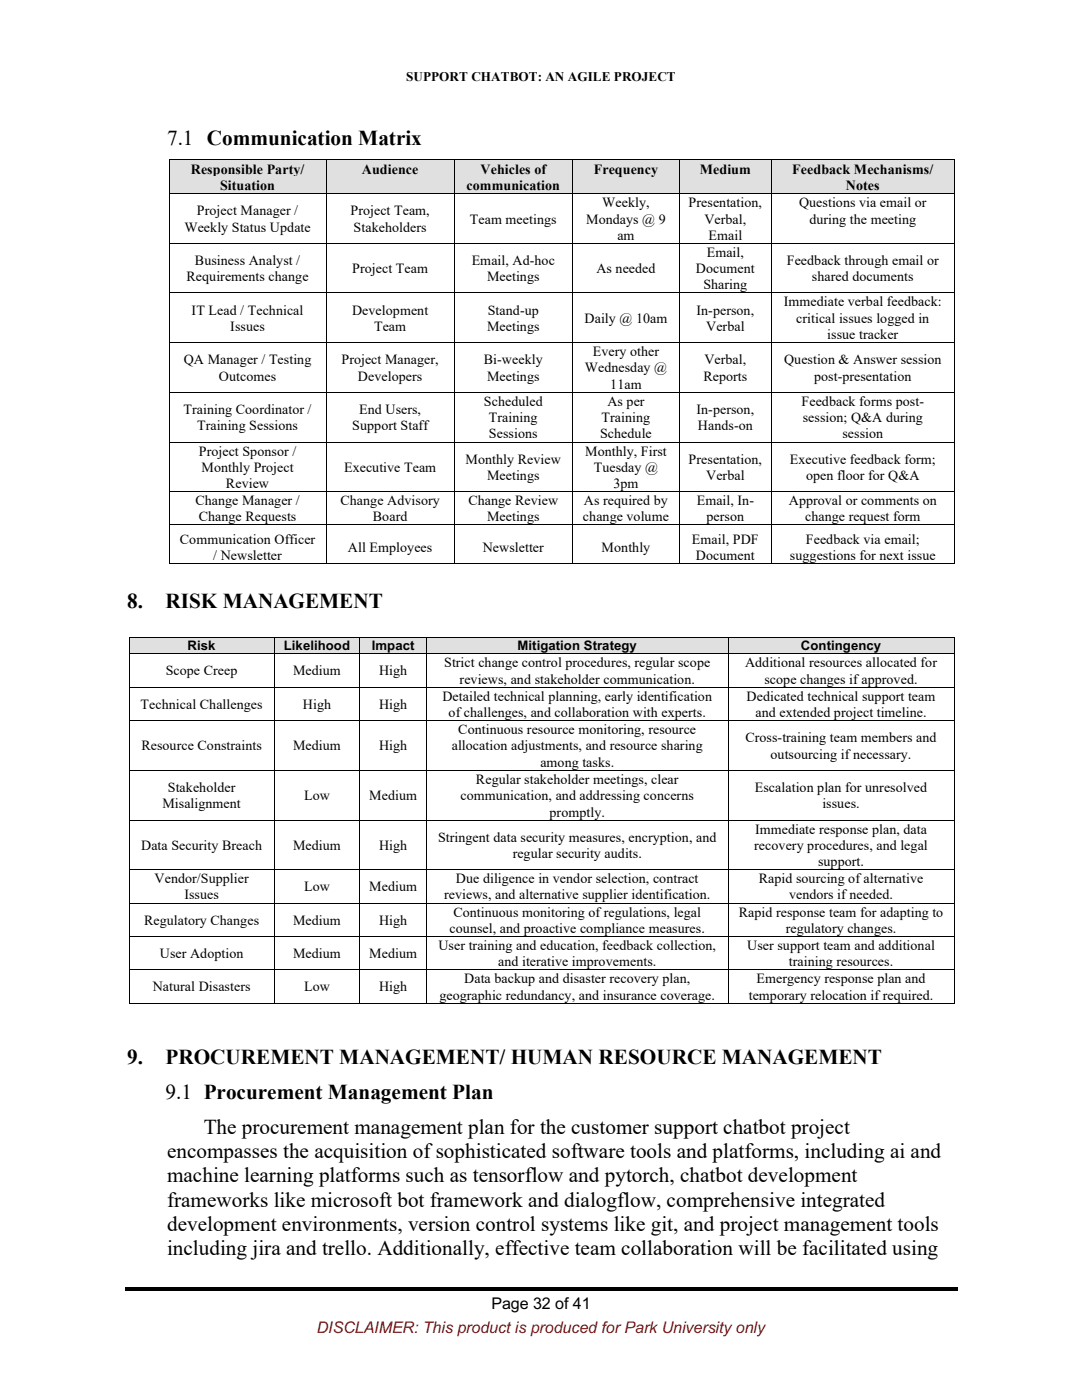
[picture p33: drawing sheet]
<svg xmlns="http://www.w3.org/2000/svg" width="216mm" height="279mm" viewBox="0 0 216 279" stroke-linecap="round" stroke-linejoin="round" font-family="sans-serif">
<defs><g id="words">
<g font-size="4.2">
<text x="33.3" y="28.9">7.1 Communication Matrix</text>
<text x="25.4" y="121.3">8.</text>
<text x="33" y="121.3">RISK MANAGEMENT</text>
<text x="25.4" y="212.3">9.</text>
<text x="33" y="212.3">PROCUREMENT MANAGEMENT/ HUMAN RESOURCE MANAGEMENT</text>
<text x="33" y="219.3">9.1 Procurement Management Plan</text>
<text x="40.6" y="226.2">The procurement management plan for the customer support chatbot project</text>
<text x="33.3" y="231.1">encompasses the acquisition of sophisticated software tools and platforms, including ai and</text>
<text x="33.3" y="236">machine learning platforms such as tensorflow and pytorch, chatbot development</text>
<text x="33.3" y="240.8">frameworks like microsoft bot framework and dialogflow, comprehensive integrated</text>
<text x="33.3" y="245.7">development environments, version control systems like git, and project management tools</text>
<text x="33.3" y="250.5">including jira and trello. Additionally, effective team collaboration will be facilitated using</text>
</g>
<text font-size="3.2" x="98.1" y="261.3">Page 32 of 41</text>
<text font-size="3.2" fill="#f00" x="63.2" y="266">DISCLAIMER: This product is produced for Park University only</text>
<g font-size="2.8">
<text x="38.1" y="34.7">Responsible Party/</text>
<text x="72.2" y="34.7">Audience</text>
<text x="95.9" y="34.7">Vehicles of</text>
<text x="118.5" y="34.7">Frequency</text>
<text x="139.6" y="34.7">Medium</text>
<text x="158.1" y="34.7">Feedback Mechanisms/</text>
<text x="43.9" y="37.9">Situation</text>
<text x="93.1" y="37.9">communication</text>
<text x="120.2" y="41.3">Weekly,</text>
<text x="137.4" y="41.3">Presentation,</text>
<text x="159.4" y="41.3">Questions via email or</text>
<text x="168.8" y="37.9">Notes</text>
<text x="36.8" y="46.2">Weekly Status Update</text>
<text x="39.3" y="42.9">Project Manager /</text>
<text x="69.9" y="42.9">Project Team,</text>
<text x="70.6" y="46.2">Stakeholders</text>
<text x="93.8" y="44.6">Team meetings</text>
<text x="116.9" y="44.6">Mondays @ 9</text>
<text x="123.2" y="47.8">am</text>
<text x="140.6" y="44.6">Verbal,</text>
<text x="141.4" y="47.8">Email</text>
<text x="161.5" y="44.6">during the meeting</text>
<text x="38.9" y="52.9">Business Analyst /</text>
<text x="94.1" y="52.9">Email, Ad-hoc</text>
<text x="141" y="51.2">Email,</text>
<text x="157" y="52.9">Feedback through email or</text>
<text x="37.2" y="56.1">Requirements change</text>
<text x="70.3" y="54.5">Project Team</text>
<text x="97.2" y="56.1">Meetings</text>
<text x="119" y="54.5">As needed</text>
<text x="138.9" y="54.5">Document</text>
<text x="140.4" y="57.7">Sharing</text>
<text x="162" y="56.1">shared documents</text>
<text x="38.2" y="62.8">IT Lead / Technical</text>
<text x="70.3" y="62.8">Development</text>
<text x="97.3" y="62.8">Stand-up</text>
<text x="116.6" y="64.4">Daily @ 10am</text>
<text x="139" y="62.8">In-person,</text>
<text x="156.4" y="61.1">Immediate verbal feedback:</text>
<text x="158.9" y="64.4">critical issues logged in</text>
<text x="46" y="66">Issues</text>
<text x="74.6" y="66">Team</text>
<text x="97.2" y="66">Meetings</text>
<text x="118.3" y="71.1">Every other</text>
<text x="140.9" y="66">Verbal</text>
<text x="165.1" y="67.6">issue tracker</text>
<text x="36.7" y="72.7">QA Manager / Testing</text>
<text x="43.7" y="75.9">Outcomes</text>
<text x="68.1" y="72.7">Project Manager,</text>
<text x="71.4" y="75.9">Developers</text>
<text x="96.5" y="72.7">Bi-weekly</text>
<text x="97.2" y="75.9">Meetings</text>
<text x="116.7" y="74.3">Wednesday @</text>
<text x="121.8" y="77.6">11am</text>
<text x="140.4" y="75.9">Reports</text>
<text x="140.6" y="72.7">Verbal,</text>
<text x="156.5" y="72.7">Question &amp; Answer session</text>
<text x="162.5" y="75.9">post-presentation</text>
<text x="36.6" y="82.6">Training Coordinator /</text>
<text x="71.7" y="82.6">End Users,</text>
<text x="96.5" y="81">Scheduled</text>
<text x="121.2" y="81">As per</text>
<text x="139" y="82.6">In-person,</text>
<text x="159.9" y="81">Feedback forms post-</text>
<text x="39.3" y="85.9">Training Sessions</text>
<text x="70.3" y="85.9">Support Staff</text>
<text x="97.6" y="87.5">Sessions</text>
<text x="97.6" y="84.2">Training</text>
<text x="119.7" y="87.5">Schedule</text>
<text x="120.1" y="84.2">Training</text>
<text x="139.3" y="85.9">Hands-on</text>
<text x="160.2" y="84.2">session; Q&amp;A during</text>
<text x="168.1" y="87.5">session</text>
<text x="39.7" y="90.9">Project Sponsor /</text>
<text x="40.2" y="94.1">Monthly Project</text>
<text x="68.6" y="94.1">Executive Team</text>
<text x="92.9" y="92.5">Monthly Review</text>
<text x="97.2" y="95.8">Meetings</text>
<text x="116.8" y="90.9">Monthly, First</text>
<text x="118.5" y="94.1">Tuesday @</text>
<text x="137.4" y="92.5">Presentation,</text>
<text x="140.9" y="95.8">Verbal</text>
<text x="157.6" y="92.5">Executive feedback form;</text>
<text x="160.8" y="95.8">open floor for Q&amp;A</text>
<text x="39" y="100.8">Change Manager /</text>
<text x="45.1" y="97.4">Review</text>
<text x="67.9" y="100.8">Change Advisory</text>
<text x="93.5" y="100.8">Change Review</text>
<text x="116.5" y="100.8">As required by</text>
<text x="122.4" y="97.4">3pm</text>
<text x="139" y="100.8">Email, In-</text>
<text x="157.4" y="100.8">Approval or comments on</text>
<text x="39.6" y="104.1">Change Requests</text>
<text x="74.4" y="104.1">Board</text>
<text x="97.2" y="104.1">Meetings</text>
<text x="116.3" y="104.1">change volume</text>
<text x="141" y="104.1">person</text>
<text x="160.7" y="104.1">change request form</text>
<text x="35.9" y="108.5">Communication Officer</text>
<text x="42.5" y="111.8">/ Newsletter</text>
<text x="69.4" y="110.2">All Employees</text>
<text x="96.3" y="110.2">Newsletter</text>
<text x="120.1" y="110.2">Monthly</text>
<text x="138.1" y="108.5">Email, PDF</text>
<text x="138.9" y="111.8">Document</text>
<text x="157.6" y="111.8">suggestions for next issue</text>
<text x="160.8" y="108.5">Feedback via email;</text>
<text x="33.1" y="134.8">Scope Creep</text>
<text x="58.5" y="134.8">Medium</text>
<text x="75.6" y="134.8">High</text>
<text x="88.6" y="133.2">Strict change control procedures, regular scope</text>
<text x="91.7" y="136.5">reviews, and stakeholder communication.</text>
<text x="148.7" y="133.2">Additional resources allocated for</text>
<text x="152.5" y="136.5">scope changes if approved.</text>
<text x="28.1" y="141.5">Technical Challenges</text>
<text x="60.4" y="141.5">High</text>
<text x="75.6" y="141.5">High</text>
<text x="88.3" y="139.9">Detailed technical planning, early identification</text>
<text x="89.5" y="143.1">of challenges, and collaboration with experts.</text>
<text x="149" y="139.9">Dedicated technical support team</text>
<text x="150.7" y="143.1">and extended project timeline.</text>
<text x="28.2" y="149.8">Resource Constraints</text>
<text x="58.5" y="149.8">Medium</text>
<text x="75.6" y="149.8">High</text>
<text x="90.1" y="149.8">allocation adjustments, and resource sharing</text>
<text x="91.4" y="146.6">Continuous resource monitoring, resource</text>
<text x="148.7" y="148.2">Cross-training team members and</text>
<text x="107.8" y="153">among tasks.</text>
<text x="153.8" y="151.4">outsourcing if necessary.</text>
<text x="32.4" y="161.3">Misalignment</text>
<text x="33.5" y="158.1">Stakeholder</text>
<text x="60.7" y="159.7">Low</text>
<text x="73.7" y="159.7">Medium</text>
<text x="91.9" y="159.7">communication, and addressing concerns</text>
<text x="95" y="156.5">Regular stakeholder meetings, clear</text>
<text x="150.6" y="158.1">Escalation plan for unresolved</text>
<text x="164.1" y="161.3">issues.</text>
<text x="87.4" y="168">Stringent data security measures, encryption, and</text>
<text x="109.7" y="163">promptly.</text>
<text x="150.7" y="166.4">Immediate response plan, data</text>
<text x="28.2" y="169.6">Data Security Breach</text>
<text x="58.5" y="169.6">Medium</text>
<text x="75.6" y="169.6">High</text>
<text x="102.3" y="171.2">regular security audits.</text>
<text x="150.5" y="169.6">recovery procedures, and legal</text>
<text x="163.2" y="172.9">support.</text>
<text x="30.8" y="176.3">Vendor/Supplier</text>
<text x="36.8" y="179.5">Issues</text>
<text x="60.7" y="177.9">Low</text>
<text x="73.7" y="177.9">Medium</text>
<text x="88.6" y="179.5">reviews, and alternative supplier identification.</text>
<text x="91" y="176.3">Due diligence in vendor selection, contract</text>
<text x="151.4" y="176.3">Rapid sourcing of alternative</text>
<text x="157.4" y="179.5">vendors if needed.</text>
<text x="28.8" y="184.6">Regulatory Changes</text>
<text x="58.5" y="184.6">Medium</text>
<text x="75.6" y="184.6">High</text>
<text x="90.5" y="183">Continuous monitoring of regulations, legal</text>
<text x="147.4" y="183">Rapid response team for adapting to</text>
<text x="31.9" y="191.3">User Adoption</text>
<text x="58.5" y="191.3">Medium</text>
<text x="73.7" y="191.3">Medium</text>
<text x="87.5" y="189.6">User training and education, feedback collection,</text>
<text x="89.7" y="186.2">counsel, and proactive compliance measures.</text>
<text x="149.1" y="189.6">User support team and additional</text>
<text x="156.8" y="186.2">regulatory changes.</text>
<text x="30.5" y="197.9">Natural Disasters</text>
<text x="60.7" y="197.9">Low</text>
<text x="75.6" y="197.9">High</text>
<text x="92.6" y="196.3">Data backup and disaster recovery plan,</text>
<text x="99.4" y="192.9">and iterative improvements.</text>
<text x="150.9" y="196.3">Emergency response plan and</text>
<text x="157.4" y="192.9">training resources.</text>
<text x="87.7" y="199.6">geographic redundancy, and insurance coverage.</text>
<text x="149.4" y="199.6">temporary relocation if required.</text>
</g>
<g font-size="2.6">
<text x="81" y="16.3">SUPPORT CHATBOT: AN AGILE PROJECT</text>
<text x="37.4" y="129.8">Risk</text>
<text x="56.6" y="129.8">Likelihood</text>
<text x="74.2" y="129.8">Impact</text>
<text x="103.3" y="129.8">Mitigation Strategy</text>
<text x="159.8" y="129.8">Contingency</text>
</g>
</g></defs>
<path d="M24.9 256.9h166.1v.7h-166.1z" fill="#000"/>
<g fill="#e0e0e0">
<path d="M33.9 32.1h31v6.4h-31z"/>
<path d="M35.6 32.1h27.6v3.2h-27.6z"/>
<path d="M35.6 35.3h27.6v3.2h-27.6z"/>
<path d="M65.2 32.1h25.4v6.4h-25.4z"/>
<path d="M67 32.1h21.7v3.2h-21.7z"/>
<path d="M90.8 32.1h23.3v6.4h-23.3z"/>
<path d="M92.5 32.1h19.9v3.2h-19.9z"/>
<path d="M92.5 35.3h19.9v3.2h-19.9z"/>
<path d="M114.3 32.1h21.2v6.4h-21.2z"/>
<path d="M116.2 32.1h17.4v3.2h-17.4z"/>
<path d="M135.6 32.1h18.3v6.4h-18.3z"/>
<path d="M137.4 32.1h14.7v3.2h-14.7z"/>
<path d="M154.1 32.1h36.2v6.4h-36.2z"/>
<path d="M155.9 32.1h32.6v3.2h-32.6z"/>
<path d="M155.9 35.3h32.6v3.2h-32.6z"/>
</g>
<g fill="#000">
<path d="M33.7 31.8h.2v.2h-.2zM33.7 38.5h.2v.2h-.2zM65 31.8h.2v.2h-.2zM65 38.5h.2v.2h-.2zM90.6 31.8h.2v.2h-.2zM90.6 38.5h.2v.2h-.2zM114.1 31.8h.2v.2h-.2zM114.1 38.5h.2v.2h-.2zM135.5 31.8h.1v.2h-.1zM135.5 38.5h.1v.2h-.1zM153.9 31.8h.2v.2h-.2zM153.9 38.5h.2v.2h-.2z"/>
<path d="M190.3 31.8h.2v.2h-.2zM190.3 38.5h.2v.2h-.2zM33.7 48.4h.2v.2h-.2zM33.7 58.3h.2v.2h-.2zM65 48.4h.2v.2h-.2zM65 58.3h.2v.2h-.2zM90.6 48.4h.2v.2h-.2zM90.6 58.3h.2v.2h-.2zM114.1 48.4h.2v.2h-.2zM114.1 58.3h.2v.2h-.2zM135.5 48.4h.1v.2h-.1zM135.5 58.3h.1v.2h-.1z"/>
<path d="M153.9 48.4h.2v.2h-.2zM153.9 58.3h.2v.2h-.2zM190.3 48.4h.2v.2h-.2zM190.3 58.3h.2v.2h-.2zM33.7 68.2h.2v.2h-.2zM33.7 78.1h.2v.2h-.2zM65 68.2h.2v.2h-.2zM65 78.1h.2v.2h-.2zM90.6 68.2h.2v.2h-.2zM90.6 78.1h.2v.2h-.2zM114.1 68.2h.2v.2h-.2zM114.1 78.1h.2v.2h-.2z"/>
<path d="M135.5 68.2h.1v.2h-.1zM135.5 78.1h.1v.2h-.1zM153.9 68.2h.2v.2h-.2zM153.9 78.1h.2v.2h-.2zM190.3 68.2h.2v.2h-.2zM190.3 78.1h.2v.2h-.2zM33.7 88.1h.2v.2h-.2zM33.7 98h.2v.2h-.2zM65 88.1h.2v.2h-.2zM65 98h.2v.2h-.2zM90.6 88.1h.2v.2h-.2zM90.6 98h.2v.2h-.2z"/>
<path d="M114.1 88.1h.2v.2h-.2zM114.1 98h.2v.2h-.2zM135.5 88.1h.1v.2h-.1zM135.5 98h.1v.2h-.1zM153.9 88.1h.2v.2h-.2zM153.9 98h.2v.2h-.2zM190.3 88.1h.2v.2h-.2zM190.3 98h.2v.2h-.2zM33.7 104.6h.2v.2h-.2zM33.7 112.4h.2v.2h-.2zM65 104.6h.2v.2h-.2zM65 112.4h.2v.2h-.2z"/>
<path d="M90.6 104.6h.2v.2h-.2zM90.6 112.4h.2v.2h-.2zM114.1 104.6h.2v.2h-.2zM114.1 112.4h.2v.2h-.2zM135.5 104.6h.1v.2h-.1zM135.5 112.4h.1v.2h-.1zM153.9 104.6h.2v.2h-.2zM153.9 112.4h.2v.2h-.2zM190.3 104.6h.2v.2h-.2zM190.3 112.4h.2v.2h-.2z"/>
</g>
<g fill="none" stroke="#000" stroke-width=".2">
<path d="M33.8 32v6.5M33.8 38.7v9.7M33.9 31.9h31.1M33.9 38.6h31.1M65.1 32v6.5M65.1 38.7v9.7M65.2 31.9h25.4M65.2 38.6h25.4M90.7 32v6.5M90.7 38.7v9.7M90.8 31.9h23.3M90.8 38.6h23.3"/>
<path d="M114.2 32v6.5M114.2 38.7v9.7M114.3 31.9h21.2M114.3 38.6h21.2M135.6 32v6.5M135.6 38.7v9.7M135.6 31.9h18.3M135.6 38.6h18.3M154 32v6.5M154 38.7v9.7M154.1 31.9h36.2M154.1 38.6h36.2"/>
<path d="M190.4 32v6.5M190.4 38.7v9.7M33.8 48.6v9.7M33.8 58.5v9.7M33.9 48.5h31.1M33.9 58.4h31.1M65.1 48.6v9.7M65.1 58.5v9.7M65.2 48.5h25.4M65.2 58.4h25.4M90.7 48.6v9.7M90.7 58.5v9.7"/>
<path d="M90.8 48.5h23.3M90.8 58.4h23.3M114.2 48.6v9.7M114.2 58.5v9.7M114.3 48.5h21.2M114.3 58.4h21.2M135.6 48.6v9.7M135.6 58.5v9.7M135.6 48.5h18.3M135.6 58.4h18.3M154 48.6v9.7M154 58.5v9.7"/>
<path d="M154.1 48.5h36.2M154.1 58.4h36.2M190.4 48.6v9.7M190.4 58.5v9.7M33.8 68.4v9.7M33.8 78.3v9.8M33.9 68.3h31.1M33.9 78.2h31.1M65.1 68.4v9.7M65.1 78.3v9.8M65.2 68.3h25.4M65.2 78.2h25.4"/>
<path d="M90.7 68.4v9.7M90.7 78.3v9.8M90.8 68.3h23.3M90.8 78.2h23.3M114.2 68.4v9.7M114.2 78.3v9.8M114.3 68.3h21.2M114.3 78.2h21.2M135.6 68.4v9.7M135.6 78.3v9.8M135.6 68.3h18.3M135.6 78.2h18.3"/>
<path d="M154 68.4v9.7M154 78.3v9.8M154.1 68.3h36.2M154.1 78.2h36.2M190.4 68.4v9.7M190.4 78.3v9.8M33.8 88.3v9.7M33.8 98.2v6.4M33.9 88.2h31.1M33.9 98.1h31.1M65.1 88.3v9.7M65.1 98.2v6.4"/>
<path d="M65.2 88.2h25.4M65.2 98.1h25.4M90.7 88.3v9.7M90.7 98.2v6.4M90.8 88.2h23.3M90.8 98.1h23.3M114.2 88.3v9.7M114.2 98.2v6.4M114.3 88.2h21.2M114.3 98.1h21.2M135.6 88.3v9.7M135.6 98.2v6.4"/>
<path d="M135.6 88.2h18.3M135.6 98.1h18.3M154 88.3v9.7M154 98.2v6.4M154.1 88.2h36.2M154.1 98.1h36.2M190.4 88.3v9.7M190.4 98.2v6.4M33.8 104.8v7.6M33.9 104.7h31.1M33.9 112.5h31.1M65.1 104.8v7.6"/>
<path d="M65.2 104.7h25.4M65.2 112.5h25.4M90.7 104.8v7.6M90.8 104.7h23.3M90.8 112.5h23.3M114.2 104.8v7.6M114.3 104.7h21.2M114.3 112.5h21.2M135.6 104.8v7.6M135.6 104.7h18.3M135.6 112.5h18.3M154 104.8v7.6"/>
<path d="M154.1 104.7h36.2M154.1 112.5h36.2M190.4 104.8v7.6"/>
</g>
<g fill="#e0e0e0">
<path d="M25.9 127.3h28.7v3.1h-28.7z"/>
<path d="M27.7 127.3h25.1v3.1h-25.1z"/>
<path d="M54.8 127.3h16.8v3.1h-16.8z"/>
<path d="M56.6 127.3h13.2v3.1h-13.2z"/>
<path d="M71.9 127.3h13.2v3.1h-13.2z"/>
<path d="M73.7 127.3h9.5v3.1h-9.5z"/>
<path d="M85.3 127.3h59.9v3.1h-59.9z"/>
<path d="M87 127.3h56.3v3.1h-56.3z"/>
<path d="M145.4 127.3h44.9v3.1h-44.9z"/>
<path d="M147.2 127.3h41.3v3.1h-41.3z"/>
</g>
<g fill="#000">
<path d="M25.7 127.2h.2v.1h-.2zM25.7 130.4h.2v.2h-.2zM25.7 137.1h.2v.1h-.2zM54.6 127.2h.2v.1h-.2zM54.6 130.4h.2v.2h-.2zM54.6 137.1h.2v.1h-.2zM71.7 127.2h.2v.1h-.2zM71.7 130.4h.2v.2h-.2zM71.7 137.1h.2v.1h-.2zM85.1 127.2h.2v.1h-.2zM85.1 130.4h.2v.2h-.2zM85.1 137.1h.2v.1h-.2z"/>
<path d="M145.2 127.2h.2v.1h-.2zM145.2 130.4h.2v.2h-.2zM145.2 137.1h.2v.1h-.2zM190.3 127.2h.2v.1h-.2zM190.3 130.4h.2v.2h-.2zM190.3 137.1h.2v.1h-.2zM25.7 143.8h.2v.1h-.2zM25.7 153.7h.2v.1h-.2zM54.6 143.8h.2v.1h-.2zM54.6 153.7h.2v.1h-.2zM71.7 143.8h.2v.1h-.2zM71.7 153.7h.2v.1h-.2z"/>
<path d="M85.1 143.8h.2v.1h-.2zM85.1 153.7h.2v.1h-.2zM145.2 143.8h.2v.1h-.2zM145.2 153.7h.2v.1h-.2zM190.3 143.8h.2v.1h-.2zM190.3 153.7h.2v.1h-.2zM25.7 163.6h.2v.1h-.2zM25.7 173.5h.2v.2h-.2zM54.6 163.6h.2v.1h-.2zM54.6 173.5h.2v.2h-.2zM71.7 163.6h.2v.1h-.2zM71.7 173.5h.2v.2h-.2z"/>
<path d="M85.1 163.6h.2v.1h-.2zM85.1 173.5h.2v.2h-.2zM145.2 163.6h.2v.1h-.2zM145.2 173.5h.2v.2h-.2zM190.3 163.6h.2v.1h-.2zM190.3 173.5h.2v.2h-.2zM25.7 180.2h.2v.1h-.2zM25.7 186.8h.2v.1h-.2zM25.7 193.5h.2v.1h-.2zM54.6 180.2h.2v.1h-.2zM54.6 186.8h.2v.1h-.2zM54.6 193.5h.2v.1h-.2z"/>
<path d="M71.7 180.2h.2v.1h-.2zM71.7 186.8h.2v.1h-.2zM71.7 193.5h.2v.1h-.2zM85.1 180.2h.2v.1h-.2zM85.1 186.8h.2v.1h-.2zM85.1 193.5h.2v.1h-.2zM145.2 180.2h.2v.1h-.2zM145.2 186.8h.2v.1h-.2zM145.2 193.5h.2v.1h-.2zM190.3 180.2h.2v.1h-.2zM190.3 186.8h.2v.1h-.2zM190.3 193.5h.2v.1h-.2z"/>
<path d="M25.7 200.2h.2v.1h-.2zM54.6 200.2h.2v.1h-.2zM71.7 200.2h.2v.1h-.2zM85.1 200.2h.2v.1h-.2zM145.2 200.2h.2v.1h-.2zM190.3 200.2h.2v.1h-.2z"/>
</g>
<g fill="none" stroke="#000" stroke-width=".2">
<path d="M25.8 127.3v3.1M25.8 130.6v6.5M25.8 137.2v6.6M25.9 127.3h28.7M25.9 130.5h28.7M25.9 137.2h28.7M54.7 127.3v3.1M54.7 130.6v6.5M54.7 137.2v6.6M54.8 127.3h16.9M54.8 130.5h16.9M54.8 137.2h16.9"/>
<path d="M71.8 127.3v3.1M71.8 130.6v6.5M71.8 137.2v6.6M71.9 127.3h13.2M71.9 130.5h13.2M71.9 137.2h13.2M85.2 127.3v3.1M85.2 130.6v6.5M85.2 137.2v6.6M85.3 127.3h59.9M85.3 130.5h59.9M85.3 137.2h59.9"/>
<path d="M145.3 127.3v3.1M145.3 130.6v6.5M145.3 137.2v6.6M145.4 127.3h44.9M145.4 130.5h44.9M145.4 137.2h44.9M190.4 127.3v3.1M190.4 130.6v6.5M190.4 137.2v6.6M25.8 143.9v9.8M25.8 153.8v9.8M25.9 143.8h28.7"/>
<path d="M25.9 153.8h28.7M54.7 143.9v9.8M54.7 153.8v9.8M54.8 143.8h16.9M54.8 153.8h16.9M71.8 143.9v9.8M71.8 153.8v9.8M71.9 143.8h13.2M71.9 153.8h13.2M85.2 143.9v9.8M85.2 153.8v9.8M85.3 143.8h59.9"/>
<path d="M85.3 153.8h59.9M145.3 143.9v9.8M145.3 153.8v9.8M145.4 143.8h44.9M145.4 153.8h44.9M190.4 143.9v9.8M190.4 153.8v9.8M25.8 163.7v9.8M25.8 173.7v6.5M25.9 163.7h28.7M25.9 173.6h28.7M54.7 163.7v9.8"/>
<path d="M54.7 173.7v6.5M54.8 163.7h16.9M54.8 173.6h16.9M71.8 163.7v9.8M71.8 173.7v6.5M71.9 163.7h13.2M71.9 173.6h13.2M85.2 163.7v9.8M85.2 173.7v6.5M85.3 163.7h59.9M85.3 173.6h59.9M145.3 163.7v9.8"/>
<path d="M145.3 173.7v6.5M145.4 163.7h44.9M145.4 173.6h44.9M190.4 163.7v9.8M190.4 173.7v6.5M25.8 180.3v6.5M25.8 186.9v6.6M25.8 193.6v6.6M25.9 180.3h28.7M25.9 186.9h28.7M25.9 193.5h28.7M54.7 180.3v6.5"/>
<path d="M54.7 186.9v6.6M54.7 193.6v6.6M54.8 180.3h16.9M54.8 186.9h16.9M54.8 193.5h16.9M71.8 180.3v6.5M71.8 186.9v6.6M71.8 193.6v6.6M71.9 180.3h13.2M71.9 186.9h13.2M71.9 193.5h13.2M85.2 180.3v6.5"/>
<path d="M85.2 186.9v6.6M85.2 193.6v6.6M85.3 180.3h59.9M85.3 186.9h59.9M85.3 193.5h59.9M145.3 180.3v6.5M145.3 186.9v6.6M145.3 193.6v6.6M145.4 180.3h44.9M145.4 186.9h44.9M145.4 193.5h44.9M190.4 180.3v6.5"/>
<path d="M190.4 186.9v6.6M190.4 193.6v6.6M25.9 200.2h28.7M54.8 200.2h16.9M71.9 200.2h13.2M85.3 200.2h59.9M145.4 200.2h44.9"/>
</g>
<use href="#words"/>
</svg>
